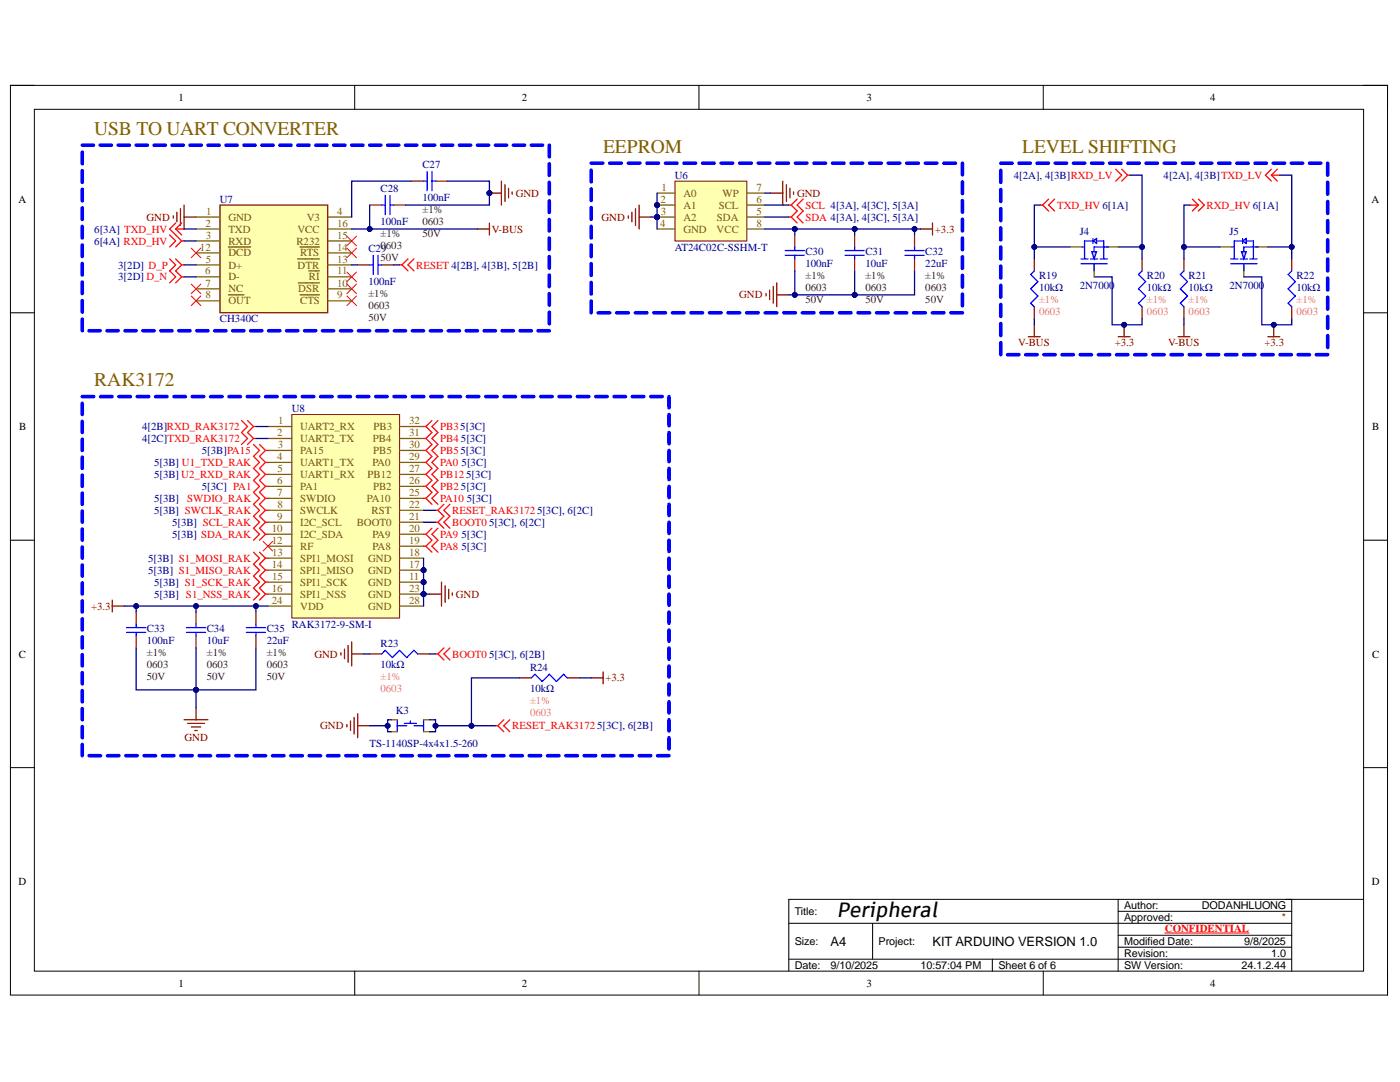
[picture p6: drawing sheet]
<svg xmlns="http://www.w3.org/2000/svg" width="279mm" height="216mm" viewBox="0 0 279 216" stroke-linecap="round" stroke-linejoin="round" font-family="sans-serif">
<defs><g id="words">
<text font-size="4.1" x="166.9" y="182.9">Peripheral</text>
<g font-size="3.9" fill="#7f6000">
<text x="18.8" y="26.9">USB TO UART CONVERTER</text>
<text x="120.4" y="30.5">EEPROM</text>
<text x="204" y="30.5">LEVEL SHIFTING</text>
<text x="18.8" y="77.1">RAK3172</text>
</g>
<g font-size="2.6">
<text x="165.8" y="188.7">A4</text>
<text x="186.1" y="188.7">KIT ARDUINO VERSION 1.0</text>
</g>
<g font-size="2.2">
<text x="35.6" y="20.1">1</text>
<text x="104.1" y="20.1">2</text>
<text x="173" y="20.1">3</text>
<text x="241.5" y="20.1">4</text>
<text x="3.7" y="40.4">A</text>
<text x="273.7" y="40.4">A</text>
<text x="3.8" y="85.8">B</text>
<text x="273.9" y="85.8">B</text>
<text x="3.8" y="131.2">C</text>
<text x="273.8" y="131.2">C</text>
<text x="3.7" y="176.6">D</text>
<text x="273.8" y="176.6">D</text>
<text x="158.6" y="182.6">Title:</text>
<text x="224.3" y="181.4">Author:</text>
<text x="224.3" y="183.8">Approved:</text>
<text x="239.8" y="181.4">DODANHLUONG</text>
<text x="158.6" y="188.5">Size:</text>
<text x="175.3" y="188.5">Project:</text>
<text x="224.3" y="191">Revision:</text>
<text x="224.3" y="188.5">Modified Date:</text>
<text x="248.3" y="188.5">9/8/2025</text>
<text x="253.7" y="191">1.0</text>
<text x="35.6" y="196.9">1</text>
<text x="104.1" y="196.9">2</text>
<text x="158.6" y="193.3">Date:</text>
<text x="165.8" y="193.3">9/10/2025</text>
<text x="173" y="196.9">3</text>
<text x="183.7" y="193.3">10:57:04 PM</text>
<text x="199.2" y="193.3">Sheet 6 of 6</text>
<text x="224.3" y="193.3">SW Version:</text>
<text x="241.5" y="196.9">4</text>
<text x="247.8" y="193.3">24.1.2.44</text>
</g>
<g font-size="2.2" fill="#000080">
<text x="84.3" y="33.5">C27</text>
<text x="134.7" y="35.7">U6</text>
<text x="202.3" y="35.7">4[2A], 4[3B]RXD_LV</text>
<text x="232.2" y="35.7">4[2A], 4[3B]TXD_LV</text>
<text x="43.9" y="40.4">U7</text>
<text x="75.9" y="38.3">C28</text>
<text x="84.3" y="40.2">100nF</text>
<text x="18.8" y="46.4">6[3A] TXD_HV</text>
<text x="75.9" y="45">100nF</text>
<text x="215.5" y="46.9">J4</text>
<text x="245.4" y="46.9">J5</text>
<text x="18.8" y="48.8">6[4A] RXD_HV</text>
<text x="23.6" y="53.6">3[2D] D_P</text>
<text x="73.5" y="50.2">C29</text>
<text x="134.7" y="50">AT24C02C-SSHM-T</text>
<text x="160.7" y="51">C30</text>
<text x="160.7" y="53.3">100nF</text>
<text x="172.7" y="51">C31</text>
<text x="172.7" y="53.3">10uF</text>
<text x="184.7" y="51">C32</text>
<text x="184.7" y="53.3">22uF</text>
<text x="23.6" y="56">3[2D] D_N</text>
<text x="73.5" y="56.9">100nF</text>
<text x="207.4" y="55.7">R19</text>
<text x="207.4" y="58.1">10kΩ</text>
<text x="215.5" y="57.6">2N7000</text>
<text x="228.9" y="55.7">R20</text>
<text x="228.9" y="58.1">10kΩ</text>
<text x="237.2" y="55.7">R21</text>
<text x="237.2" y="58.1">10kΩ</text>
<text x="245.4" y="57.6">2N7000</text>
<text x="258.7" y="55.7">R22</text>
<text x="258.7" y="58.1">10kΩ</text>
<text x="43.9" y="64.3">CH340C</text>
<text x="58.2" y="82.2">U8</text>
<text x="28.4" y="88.2">4[2C]TXD_RAK3172</text>
<text x="28.4" y="85.8">4[2B]RXD_RAK3172</text>
<text x="92" y="88.2">5[3C]</text>
<text x="30.7" y="93">5[3B] U1_TXD_RAK</text>
<text x="30.7" y="95.4">5[3B] U2_RXD_RAK</text>
<text x="40.3" y="90.6">5[3B]PA15</text>
<text x="92.1" y="93">5[3C]</text>
<text x="93.1" y="95.4">5[3C]</text>
<text x="30.7" y="100.1">5[3B]</text>
<text x="40.3" y="97.8">5[3C] PA1</text>
<text x="92" y="97.8">5[3C]</text>
<text x="93.2" y="100.1">5[3C]</text>
<text x="30.7" y="102.6">5[3B] SWCLK_RAK</text>
<text x="34.3" y="104.9">5[3B] SCL_RAK</text>
<text x="34.3" y="107.3">5[3B] SDA_RAK</text>
<text x="92.1" y="107.3">5[3C]</text>
<text x="97.6" y="104.9">5[3C], 6[2C]</text>
<text x="29.6" y="112.1">5[3B] S1_MOSI_RAK</text>
<text x="92.1" y="109.7">5[3C]</text>
<text x="29.6" y="114.5">5[3B] S1_MISO_RAK</text>
<text x="30.7" y="116.9">5[3B] S1_SCK_RAK</text>
<text x="30.7" y="119.2">5[3B] S1_NSS_RAK</text>
<text x="58.2" y="125.2">RAK3172-9-SM-I</text>
<text x="29.3" y="126.2">C33</text>
<text x="29.3" y="128.6">100nF</text>
<text x="41.3" y="126.2">C34</text>
<text x="41.3" y="128.6">10uF</text>
<text x="53.2" y="126.2">C35</text>
<text x="53.2" y="128.6">22uF</text>
<text x="75.9" y="129">R23</text>
<text x="97.6" y="131.2">5[3C], 6[2B]</text>
<text x="75.9" y="133.4">10kΩ</text>
<text x="105.8" y="133.8">R24</text>
<text x="79" y="142.4">K3</text>
<text x="105.8" y="138.1">10kΩ</text>
<text x="73.8" y="149.1">TS-1140SP-4x4x1.5-260</text>
<text x="119.2" y="145.5">5[3C], 6[2B]</text>
</g>
<g font-size="2.2" fill="#800000">
<text x="102.9" y="39.3">GND</text>
<text x="159.1" y="39.3">GND</text>
<text x="29.3" y="44">GND</text>
<text x="98.1" y="46.4">V-BUS</text>
<text x="120.1" y="44">GND</text>
<text x="186.6" y="46.4">+3.3</text>
<text x="147.5" y="59.5">GND</text>
<text x="203.2" y="69.1">V-BUS</text>
<text x="222.5" y="69.1">+3.3</text>
<text x="233.1" y="69.1">V-BUS</text>
<text x="252.3" y="69.1">+3.3</text>
<text x="91" y="119.2">GND</text>
<text x="18.2" y="121.7">+3.3</text>
<text x="62.7" y="131.2">GND</text>
<text x="120.8" y="136">+3.3</text>
<text x="36.8" y="147.9">GND</text>
<text x="63.9" y="145.5">GND</text>
</g>
<g font-size="2.2" fill="#7f6000">
<text x="131.8" y="40.4">2</text>
<text x="132" y="38">1</text>
<text x="136.4" y="39.3">A0</text>
<text x="136.4" y="41.6">A1</text>
<text x="143.4" y="41.6">SCL</text>
<text x="144.2" y="39.3">WP</text>
<text x="151" y="40.4">6</text>
<text x="151" y="38">7</text>
<text x="41" y="45.2">2</text>
<text x="41.1" y="47.6">3</text>
<text x="41.2" y="42.8">1</text>
<text x="45.6" y="44">GND</text>
<text x="45.6" y="46.4">TXD</text>
<text x="59.4" y="46.4">VCC</text>
<text x="61.3" y="44">V3</text>
<text x="67.3" y="42.8">4</text>
<text x="67.3" y="47.6">15</text>
<text x="67.3" y="45.2">16</text>
<text x="131.8" y="45.2">4</text>
<text x="131.9" y="42.8">3</text>
<text x="136.4" y="44">A2</text>
<text x="136.4" y="46.4">GND</text>
<text x="143" y="46.4">VCC</text>
<text x="143.1" y="44">SDA</text>
<text x="151" y="42.8">5</text>
<text x="151" y="45.2">8</text>
<text x="39.9" y="50">12</text>
<text x="41.1" y="52.4">5</text>
<text x="45.6" y="48.8">RXD</text>
<text x="45.6" y="53.6">D+</text>
<text x="45.6" y="51.2">DCD</text>
<text x="59.1" y="48.8">R232</text>
<text x="59.4" y="53.6">DTR</text>
<text x="59.9" y="51.2">RTS</text>
<text x="67.3" y="52.4">13</text>
<text x="67.3" y="50">14</text>
<text x="41" y="54.8">6</text>
<text x="41" y="57.2">7</text>
<text x="41" y="59.5">8</text>
<text x="45.6" y="56">D-</text>
<text x="45.6" y="58.4">NC</text>
<text x="59.5" y="58.4">DSR</text>
<text x="61.6" y="56">RI</text>
<text x="67.3" y="59.5">9</text>
<text x="67.3" y="57.2">10</text>
<text x="67.3" y="54.8">11</text>
<text x="45.6" y="60.7">OUT</text>
<text x="59.9" y="60.7">CTS</text>
<text x="55.3" y="87">2</text>
<text x="55.4" y="89.4">3</text>
<text x="55.5" y="84.6">1</text>
<text x="59.9" y="85.8">UART2_RX</text>
<text x="59.9" y="88.2">UART2_TX</text>
<text x="74.4" y="88.2">PB4</text>
<text x="74.5" y="85.8">PB3</text>
<text x="81.6" y="89.4">30</text>
<text x="81.6" y="87">31</text>
<text x="81.6" y="84.6">32</text>
<text x="55.3" y="91.8">4</text>
<text x="55.4" y="94.2">5</text>
<text x="59.9" y="90.6">PA15</text>
<text x="59.9" y="93">UART1_TX</text>
<text x="59.9" y="95.4">UART1_RX</text>
<text x="73.3" y="95.4">PB12</text>
<text x="74.3" y="93">PA0</text>
<text x="74.5" y="90.6">PB5</text>
<text x="81.6" y="94.2">27</text>
<text x="81.6" y="91.8">29</text>
<text x="55.3" y="96.6">6</text>
<text x="55.3" y="99">7</text>
<text x="55.4" y="101.3">8</text>
<text x="59.9" y="97.8">PA1</text>
<text x="59.9" y="100.1">SWDIO</text>
<text x="73.2" y="100.1">PA10</text>
<text x="74.4" y="97.8">PB2</text>
<text x="81.6" y="101.3">22</text>
<text x="81.6" y="99">25</text>
<text x="81.6" y="96.6">26</text>
<text x="54.2" y="106.1">10</text>
<text x="55.3" y="103.7">9</text>
<text x="59.9" y="102.6">SWCLK</text>
<text x="59.9" y="104.9">I2C_SCL</text>
<text x="59.9" y="107.3">I2C_SDA</text>
<text x="71.2" y="104.9">BOOT0</text>
<text x="74.2" y="102.6">RST</text>
<text x="74.3" y="107.3">PA9</text>
<text x="81.6" y="106.1">20</text>
<text x="81.6" y="103.7">21</text>
<text x="54.2" y="108.5">12</text>
<text x="54.2" y="113.3">14</text>
<text x="54.3" y="110.9">13</text>
<text x="59.9" y="109.7">RF</text>
<text x="59.9" y="112.1">SPI1_MOSI</text>
<text x="73.5" y="112.1">GND</text>
<text x="74.4" y="109.7">PA8</text>
<text x="81.6" y="113.3">17</text>
<text x="81.6" y="110.9">18</text>
<text x="81.6" y="108.5">19</text>
<text x="54.2" y="118.1">16</text>
<text x="54.3" y="115.7">15</text>
<text x="59.9" y="114.5">SPI1_MISO</text>
<text x="59.9" y="116.9">SPI1_SCK</text>
<text x="59.9" y="119.2">SPI1_NSS</text>
<text x="73.5" y="116.9">GND</text>
<text x="73.5" y="114.5">GND</text>
<text x="73.5" y="119.2">GND</text>
<text x="81.6" y="115.7">11</text>
<text x="81.6" y="118.1">23</text>
<text x="54.2" y="120.5">24</text>
<text x="59.9" y="121.7">VDD</text>
<text x="73.5" y="121.7">GND</text>
<text x="81.6" y="120.5">28</text>
</g>
<g font-size="2.2" fill="#f00">
<text x="160.7" y="41.6">SCL 4[3A], 4[3C], 5[3A]</text>
<text x="211" y="41.6">TXD_HV 6[1A]</text>
<text x="240.8" y="41.6">RXD_HV 6[1A]</text>
<text x="160.7" y="44">SDA 4[3A], 4[3C], 5[3A]</text>
<text x="83.1" y="53.6">RESET 4[2B], 4[3B], 5[2B]</text>
<text x="87.9" y="85.8">PB35[3C]</text>
<text x="87.9" y="88.2">PB4</text>
<text x="87.9" y="90.6">PB55[3C]</text>
<text x="87.9" y="93">PA0</text>
<text x="87.9" y="95.4">PB12</text>
<text x="37.4" y="100.1">SWDIO_RAK</text>
<text x="87.9" y="97.8">PB2</text>
<text x="87.9" y="100.1">PA10</text>
<text x="87.9" y="107.3">PA9</text>
<text x="90.3" y="102.6">RESET_RAK31725[3C], 6[2C]</text>
<text x="90.3" y="104.9">BOOT0</text>
<text x="87.9" y="109.7">PA8</text>
<text x="90.3" y="131.2">BOOT0</text>
<text x="102.2" y="145.5">RESET_RAK3172</text>
<text x="232.5" y="185.9">CONFIDENTIAL</text>
</g>
<g font-size="2.2" fill="#4c1130">
<text x="75.9" y="47.4">±1%</text>
<text x="84.3" y="42.6">±1%</text>
<text x="84.3" y="45">0603</text>
<text x="84.3" y="47.4">50V</text>
<text x="75.9" y="49.7">0603</text>
<text x="75.9" y="52.1">50V</text>
<text x="73.5" y="59.3">±1%</text>
<text x="160.7" y="55.7">±1%</text>
<text x="160.7" y="58.1">0603</text>
<text x="172.7" y="55.7">±1%</text>
<text x="172.7" y="58.1">0603</text>
<text x="184.7" y="55.7">±1%</text>
<text x="184.7" y="58.1">0603</text>
<text x="73.5" y="61.7">0603</text>
<text x="73.5" y="64.1">50V</text>
<text x="160.7" y="60.5">50V</text>
<text x="172.7" y="60.5">50V</text>
<text x="184.7" y="60.5">50V</text>
<text x="29.3" y="131">±1%</text>
<text x="41.3" y="131">±1%</text>
<text x="53.2" y="131">±1%</text>
<text x="29.3" y="133.4">0603</text>
<text x="29.3" y="135.7">50V</text>
<text x="41.3" y="133.4">0603</text>
<text x="41.3" y="135.7">50V</text>
<text x="53.2" y="133.4">0603</text>
<text x="53.2" y="135.7">50V</text>
</g>
<g font-size="2.2" fill="#dd7e6b">
<text x="207.4" y="60.5">±1%</text>
<text x="207.4" y="62.9">0603</text>
<text x="228.9" y="60.5">±1%</text>
<text x="228.9" y="62.9">0603</text>
<text x="237.2" y="60.5">±1%</text>
<text x="237.2" y="62.9">0603</text>
<text x="258.7" y="60.5">±1%</text>
<text x="258.7" y="62.9">0603</text>
<text x="75.9" y="135.7">±1%</text>
<text x="75.9" y="138.1">0603</text>
<text x="105.8" y="140.5">±1%</text>
<text x="105.8" y="142.9">0603</text>
</g>
<text font-size="2.2" fill="#85200c" x="255.8" y="183.8">*</text>
</g></defs>
<path d="M2.1 17h274.8v181.6h-274.8z" fill="none" stroke="#000" stroke-width=".2"/>
<path d="M6.9 21.8h265.2v172h-265.2z" fill-rule="evenodd" fill="#fff"/>
<g fill="none" stroke="#000" stroke-width=".2">
<path d="M2.1 17h4.8M70.8 17v4.8M139.5 17v4.8M208.2 17v4.8M272.1 17h4.8v4.8M6.9 21.8h265.2v172h-265.2zM2.1 62.4h4.8M272.1 62.4h4.8M2.1 107.8h4.8M272.1 107.8h4.8M2.1 153.2h4.8M272.1 153.2h4.8"/>
<path d="M223.1 179.5v14.3M257.8 179.5v14.3M272.1 179.5h-114.7v14.3M70.8 193.8v4.8M139.5 193.8v4.8M157.4 184.2h100.4M157.4 191.4h100.4M174.1 184.2v7.2M198 191.4v2.4M208.2 193.8v4.8M223.1 181.8h34.7M223.1 186.6h34.7"/>
<path d="M223.1 189h34.7M276.9 193.8v4.8"/>
</g>
<path d="M232.5 186.2h16.8" fill="none" stroke="#f00" stroke-width=".21"/>
<path d="M34.6 43.1v.4M35.3 42.3v2M36 41.6v3.4M36.7 40.9v4.8M36.7 43.3h2.4M95.3 45.7h2.4M97.7 44.5v2.4" fill="none" stroke="#800000" stroke-width=".25"/>
<g fill="none" stroke="#f00" stroke-width=".25">
<path d="M33.9 51.7l1.2 1.2-1.2 1.2 1.2 1.1-1.2 1.2M33.9 46.9l1.2 1.2-1.2 1.2M35.1 51.7l1.2 1.2M35.1 44.5l-1.2 1.2 2.4 2.4M35.1 45.7l1.2 1.2M35.1 45.7h1.6M36.3 52.9l-1.2 1.2 1.2 1.1M36.3 52.9h.4M36.3 55.2l-1.2 1.2M36.3 55.2h.4M36.3 48.1l-1.2 1.2M36.3 48.1h.4"/>
<path d="M36.3 44.5l-1.2 1.2M79.7 52.9h.5M80.2 52.9l1.2 1.2M81.4 51.7l-1.2 1.2M82.6 51.7l-1.2 1.2 1.2 1.2"/>
</g>
<g fill="none" stroke="#f00" stroke-width=".2">
<path d="M38.2 59.1l1.9 1.9M38.2 56.7l1.9 1.9M38.2 49.5l1.9 1.9M40.1 59.1l-1.9 1.9M40.1 56.7l-1.9 1.9M40.1 49.5l-1.9 1.9M69.2 59.1l1.9 1.9M69.2 56.7l1.9 1.9M69.2 54.3l1.9 1.9M69.2 49.5l1.9 1.9M69.2 47.1l1.9 1.9M71.1 59.1l-1.9 1.9"/>
<path d="M71.1 56.7l-1.9 1.9M71.1 54.3l-1.9 1.9M71.1 49.5l-1.9 1.9M71.1 47.1l-1.9 1.9"/>
</g>
<circle cx="131.1" cy="40.9" r=".48" fill="#000080"/>
<circle cx="131.1" cy="40.9" r=".48" fill="none" stroke="#000080" stroke-width=".2"/>
<circle cx="131.1" cy="43.3" r=".48" fill="#000080"/>
<circle cx="131.1" cy="43.3" r=".48" fill="none" stroke="#000080" stroke-width=".2"/>
<path d="M134.7 36.1h14.4v12h-14.4z" fill-rule="evenodd" fill="#ffffb0"/>
<path d="M134.7 36.1h14.4v12h-14.4z" fill="none" stroke="#800000" stroke-width=".2"/>
<path d="M131.1 38.5h3.6M131.1 40.9h3.6" fill="none" stroke="#7f6000" stroke-width=".25"/>
<circle cx="131.1" cy="40.9" r=".48" fill="#000080"/>
<circle cx="131.1" cy="40.9" r=".48" fill="none" stroke="#000080" stroke-width=".2"/>
<path d="M131.1 43.3h3.6" fill="none" stroke="#7f6000" stroke-width=".25"/>
<circle cx="131.1" cy="43.3" r=".48" fill="#000080"/>
<circle cx="131.1" cy="43.3" r=".48" fill="none" stroke="#000080" stroke-width=".2"/>
<path d="M149.1 38.5h3.5M131.1 45.7h3.6M149.1 45.7h3.5M149.1 43.3h3.5M149.1 40.9h3.5M78.1 143.6h1.2M78.1 146h1.2M84.5 143.6h1.2M84.5 146h1.2" fill="none" stroke="#7f6000" stroke-width=".25"/>
<g fill="none" stroke="#800000" stroke-width=".25">
<path d="M97.7 38.5h2.4M100.1 36.1v4.8M100.8 36.9v3.3M101.5 37.6v1.9M102.2 38.3v.5M153.8 38.5h2.4M156.2 36.1v4.8M156.9 36.9v3.3M157.7 37.6v1.9M158.4 38.3v.5M125.4 43.1v.4M126.1 42.4v1.9"/>
<path d="M126.8 41.6v3.4M127.5 40.9v4.8M127.5 43.3h2.4M152.9 58.6v.5M153.6 57.9v1.9M154.3 57.2v3.3M155 56.4v4.8M155 58.8h2.4M183.7 45.7h2.4M186.1 44.5v2.4M22.4 119.7v2.4M85.7 118.5h2.4"/>
<path d="M88.1 116.2v4.7M88.8 116.9v3.3M89.5 117.6v1.9M90.3 118.3v.5M22.4 120.9h2.4M118 135.3h2.4M120.4 134.1v2.4M36.7 143.6h4.8M37.5 144.3h3.3M38.2 145.1h1.9M38.9 145.8h.5M39.1 141.2v2.4"/>
<path d="M69.2 144.6v.5M70 143.9v1.9M70.7 143.1v3.4M71.4 142.4v4.8M71.4 144.8h2.4"/>
</g>
<g fill="none" stroke="#f00" stroke-width=".25">
<path d="M159.1 39.7l-1.2 1.2M160.3 39.7l-1.2 1.2 1.2 1.2-1.2 1.2 1.2 1.2M157.4 40.9h.5M157.4 43.3h.5M157.9 40.9l1.2 1.2-1.2 1.2M157.9 43.3l1.2 1.2M48.2 83.9l1.2 1.2-1.2 1.2 1.2 1.2-1.2 1.2M49.4 83.9l1.2 1.2M50.6 85.1h.5M50.6 87.5l-1.2 1.2M50.6 85.1l-1.2 1.2 1.2 1.2M50.6 87.5h.5"/>
<path d="M86.9 101.8h.5M87.4 101.8l1.2 1.2M88.6 100.6l-1.2 1.2M89.8 100.6l-1.2 1.2 1.2 1.2M98.9 144.8h.4M99.3 144.8l1.2 1.2M100.5 143.6l-1.2 1.2M101.7 143.6l-1.2 1.2 1.2 1.2"/>
</g>
<path d="M79.3 143.6v2.4M79.3 144.8h1.9M80.7 144.3h2.4M81.9 143.9v.4M82.6 144.8h1.9M84.5 143.6v2.4" fill="none" stroke="#00f" stroke-width=".25"/>
<path d="M52.5 108l1.9 1.9M54.4 108l-1.9 1.9" fill="none" stroke="#f00" stroke-width=".2"/>
<circle cx="97.7" cy="38.5" r=".48" fill="#000080"/>
<circle cx="97.7" cy="38.5" r=".48" fill="none" stroke="#000080" stroke-width=".2"/>
<g fill="none" stroke="#00f" stroke-width=".72">
<path d="M16.4 30.4v2.3M16.4 34.1v2.3M16.4 37.8v2.3M16.4 29h2.3M20 29h2.2M23.6 29h2.2M27.2 29h2.2M30.8 29h2.2M34.3 29h2.3M37.9 29h2.3M41.5 29h2.3M45.1 29h2.2"/>
<path d="M48.7 29h2.2M52.3 29h2.2M55.8 29h2.3M59.4 29h2.3M63 29h2.3M66.6 29h2.2M70.2 29h2.2M73.8 29h2.2M77.4 29h2.2M80.9 29h2.3M84.5 29h2.3M88.1 29h2.3"/>
<path d="M91.7 29h2.2M95.3 29h2.2M98.9 29h2.2M102.5 29h2.2M106 29h2.3M109.6 29v2.3M109.6 32.7v2.3M109.6 36.4v2.3M118 34v2.3M118 37.7v2.3M118 32.6h2.3M121.7 32.6h2.3"/>
<path d="M125.4 32.6h2.3M129.1 32.6h2.3M132.8 32.6h2.3M136.5 32.6h2.3M140.2 32.6h2.3M143.9 32.6h2.3M147.6 32.6h2.3M151.3 32.6h2.3M155 32.6h2.3M158.7 32.6h2.3M162.4 32.6h2.4M166.1 32.6h2.4"/>
<path d="M169.8 32.6h2.4M173.6 32.6h2.3M177.3 32.6h2.3M181 32.6h2.3M184.7 32.6h2.3M188.4 32.6h2.3M192.1 32.6v2.3M192.1 36.3v2.3M16.4 41.5v2.3M16.4 45.2v2.3M16.4 48.9v2.3M16.4 52.6v2.3"/>
<path d="M16.4 56.3v2.3M16.4 60v2.3M109.6 40.1v2.3M109.6 43.8v2.3M109.6 47.5v2.3M109.6 51.2v2.3M109.6 54.9v2.3M109.6 58.6v2.3M118 41.4v2.4M118 45.2v2.3M118 48.9v2.3M118 52.6v2.3"/>
<path d="M118 56.3v2.4M192.1 40v2.4M192.1 43.8v2.3M192.1 47.5v2.3M192.1 51.2v2.4M192.1 54.9v2.4M192.1 58.7v2.3M16.4 63.7v2.3M17.8 66h2.2M21.3 66h2.3M24.9 66h2.3M28.5 66h2.3"/>
<path d="M32.1 66h2.2M35.7 66h2.2M39.3 66h2.2M42.9 66h2.2M46.4 66h2.3M50 66h2.3M53.6 66h2.2M57.2 66h2.2M60.8 66h2.2M64.4 66h2.2M67.9 66h2.3M71.5 66h2.3"/>
<path d="M75.1 66h2.3M78.7 66h2.2M82.3 66h2.2M85.9 66h2.2M89.5 66h2.2M93 66h2.3M96.6 66h2.3M100.2 66h2.3M103.8 66h2.2M107.4 66h2.2M109.6 62.3v2.3M118 60.1v2.3"/>
<path d="M119.4 62.4h2.3M123.1 62.4h2.3M126.8 62.4h2.3M130.5 62.4h2.3M134.2 62.4h2.3M137.9 62.4h2.3M141.6 62.4h2.3M145.3 62.4h2.3M149 62.4h2.3M152.7 62.4h2.3M156.4 62.4h2.3M160.1 62.4h2.3"/>
<path d="M163.8 62.4h2.3M167.5 62.4h2.3M171.2 62.4h2.4M174.9 62.4h2.4M178.6 62.4h2.4M182.3 62.4h2.4M186.1 62.4h2.3M189.8 62.4h2.3"/>
</g>
<path d="M223.1 67.2h2.4M224.3 64.8v2.4" fill="none" stroke="#800000" stroke-width=".25"/>
<circle cx="224.3" cy="64.8" r=".48" fill="#000080"/>
<circle cx="224.3" cy="64.8" r=".48" fill="none" stroke="#000080" stroke-width=".2"/>
<path d="M205.2 67.2h2.4M206.4 64.8v2.4M253 67.2h2.4M254.2 64.8v2.4" fill="none" stroke="#800000" stroke-width=".25"/>
<circle cx="254.2" cy="64.8" r=".48" fill="#000080"/>
<circle cx="254.2" cy="64.8" r=".48" fill="none" stroke="#000080" stroke-width=".2"/>
<path d="M235.1 67.2h2.4M236.3 64.8v2.4" fill="none" stroke="#800000" stroke-width=".25"/>
<g fill="none" stroke="#f00" stroke-width=".25">
<path d="M209.3 39.7l-1.2 1.2M210.5 39.7l-1.2 1.2 1.2 1.2M222.7 33.8l1.2 1.2-1.2 1.1M223.9 33.8l1.1 1.2M225 35h.5M225 35l-1.1 1.1M238 39.7l1.2 1.2M239.2 39.7l1.2 1.2-1.2 1.2M253.7 35l1.2 1.1M253.7 33.8l-1.2 1.2 1.2 1.1M253.7 35h1.7M254.9 33.8l-1.2 1.2"/>
<path d="M207.6 40.9h.5M208.1 40.9l1.2 1.2M237.5 40.9h1.7M239.2 40.9l-1.2 1.2"/>
</g>
<g fill="none" stroke="#00f" stroke-width=".72">
<path d="M199.7 34v2.4M199.7 37.8v2.4M199.7 32.6h2.3M203.3 32.6h2.3M207 32.6h2.2M210.6 32.6h2.3M214.2 32.6h2.3M217.8 32.6h2.3M221.5 32.6h2.2M225.1 32.6h2.3M228.7 32.6h2.3M232.3 32.6h2.3"/>
<path d="M236 32.6h2.2M239.6 32.6h2.3M243.2 32.6h2.3M246.8 32.6h2.3M250.5 32.6h2.2M254.1 32.6h2.3M257.7 32.6h2.3M261.3 32.6h2.3M265 32.6v2.4M265 36.4v2.4M199.7 41.6v2.4M199.7 45.5v2.4"/>
<path d="M199.7 49.3v2.4M199.7 53.1v2.4M199.7 56.9v2.4M265 40.2v2.4M265 44v2.4M265 47.9v2.3M265 51.7v2.4M265 55.5v2.4M265 59.3v2.4M199.7 60.7v2.4M199.7 64.6v2.4M199.7 68.4v2.4"/>
<path d="M201.1 70.8h2.2M204.7 70.8h2.3M208.3 70.8h2.3M212 70.8h2.2M215.6 70.8h2.2M219.2 70.8h2.3M222.8 70.8h2.3M226.5 70.8h2.2M230.1 70.8h2.2M233.7 70.8h2.3M237.3 70.8h2.3M241 70.8h2.2"/>
<path d="M244.6 70.8h2.2M248.2 70.8h2.3M251.8 70.8h2.3M255.4 70.8h2.3M259.1 70.8h2.2M262.7 70.8h2.3M265 63.1v2.4M265 67v2.3"/>
</g>
<circle cx="84.5" cy="116.2" r=".48" fill="#000080"/>
<circle cx="84.5" cy="116.2" r=".48" fill="none" stroke="#000080" stroke-width=".2"/>
<circle cx="84.5" cy="113.8" r=".48" fill="#000080"/>
<circle cx="84.5" cy="113.8" r=".48" fill="none" stroke="#000080" stroke-width=".2"/>
<circle cx="84.5" cy="118.5" r=".48" fill="#000080"/>
<circle cx="84.5" cy="118.5" r=".48" fill="none" stroke="#000080" stroke-width=".2"/>
<path d="M58.2 82.7h21.5v40.6h-21.5z" fill-rule="evenodd" fill="#ffffb0"/>
<path d="M58.2 82.7h21.5v40.6h-21.5z" fill="none" stroke="#800000" stroke-width=".2"/>
<path d="M53.5 85.1h4.7M53.5 87.5h4.7M53.5 89.9h4.7M53.5 92.3h4.7M53.5 94.7h4.7M53.5 97h4.7M53.5 99.4h4.7M53.5 101.8h4.7M53.5 104.2h4.7M53.5 106.6h4.7M79.7 116.2h4.8" fill="none" stroke="#7f6000" stroke-width=".25"/>
<circle cx="84.5" cy="116.2" r=".48" fill="#000080"/>
<circle cx="84.5" cy="116.2" r=".48" fill="none" stroke="#000080" stroke-width=".2"/>
<path d="M53.5 109h4.7M53.5 111.4h4.7M53.5 113.8h4.7M53.5 116.2h4.7M53.5 118.5h4.7M79.7 113.8h4.8" fill="none" stroke="#7f6000" stroke-width=".25"/>
<circle cx="84.5" cy="113.8" r=".48" fill="#000080"/>
<circle cx="84.5" cy="113.8" r=".48" fill="none" stroke="#000080" stroke-width=".2"/>
<path d="M79.7 111.4h4.8M79.7 109h4.8M79.7 106.6h4.8M79.7 104.2h4.8M79.7 101.8h4.8M79.7 118.5h4.8" fill="none" stroke="#7f6000" stroke-width=".25"/>
<circle cx="84.5" cy="118.5" r=".48" fill="#000080"/>
<circle cx="84.5" cy="118.5" r=".48" fill="none" stroke="#000080" stroke-width=".2"/>
<path d="M79.7 99.4h4.8M79.7 97h4.8M79.7 94.7h4.8M79.7 92.3h4.8M79.7 89.9h4.8M79.7 87.5h4.8M79.7 85.1h4.8M53.5 120.9h4.7M79.7 120.9h4.8" fill="none" stroke="#7f6000" stroke-width=".25"/>
<g fill="none" stroke="#f00" stroke-width=".25">
<path d="M50.6 88.7l1.2 1.2-1.2 1.2 1.2 1.2-1.2 1.2 1.2 1.2-1.2 1.2 1.2 1.1-1.2 1.2 1.2 1.2-1.2 1.2 1.2 1.2-1.2 1.2 1.2 1.2-1.2 1.2 1.2 1.2-1.2 1.2M51.8 88.7l1.2 1.2M53 92.3l-1.2 1.2 1.2 1.2M53 89.9l-1.2 1.2 1.2 1.2M53 92.3h.5M53 94.7l-1.2 1.2 1.2 1.1M53 94.7h.5M53 99.4l-1.2 1.2 1.2 1.2M53 97l-1.2 1.2 1.2 1.2M53 99.4h.5M53 89.9h.5M53 97h.5"/>
<path d="M84.5 85.1h.5M84.5 92.3h.5M84.5 94.7h.5M84.5 99.4h.5M84.5 87.5h.5M84.5 89.9h.5M84.5 97h.5M85 85.1l1.2 1.2-1.2 1.2M85 87.5l1.2 1.2-1.2 1.2M85 89.9l1.2 1.2-1.2 1.2M85 92.3l1.2 1.2-1.2 1.2M85 94.7l1.2 1.2-1.2 1.1"/>
<path d="M85 97l1.2 1.2-1.2 1.2M85 99.4l1.2 1.2M86.2 83.9l-1.2 1.2M87.4 83.9l-1.2 1.2 1.2 1.2-1.2 1.2 1.2 1.2-1.2 1.2 1.2 1.2-1.2 1.2 1.2 1.2-1.2 1.2 1.2 1.2-1.2 1.1 1.2 1.2-1.2 1.2 1.2 1.2M50.6 110.2l1.2 1.2-1.2 1.2 1.2 1.2-1.2 1.2 1.2 1.2-1.2 1.2 1.2 1.1-1.2 1.2M51.8 110.2l1.2 1.2M53 101.8l-1.2 1.2 1.2 1.2M53 101.8h.5M53 104.2l-1.2 1.2 1.2 1.2M53 104.2h.5M53 106.6l-1.2 1.2M53 106.6h.5"/>
<path d="M53 111.4l-1.2 1.2 1.2 1.2M53 111.4h.5M53 113.8l-1.2 1.2 1.2 1.2M53 113.8h.5M53 116.2l-1.2 1.2 1.2 1.1M53 116.2h.5M53 118.5l-1.2 1.2M53 118.5h.5M84.5 106.6h.5M84.5 109h.5M85 106.6l1.2 1.2-1.2 1.2M85 109l1.2 1.2"/>
<path d="M86.2 105.4l-1.2 1.2M86.9 104.2h.5M87.4 105.4l-1.2 1.2 1.2 1.2-1.2 1.2 1.2 1.2M87.4 104.2l1.2 1.2M88.6 103l-1.2 1.2M89.8 103l-1.2 1.2 1.2 1.2M86.9 130.5h.5M87.4 130.5l1.2 1.2M88.6 129.3l-1.2 1.2M89.8 129.3l-1.2 1.2 1.2 1.2"/>
</g>
<path d="M68 130.2v.5M68.8 129.5v1.9M69.5 128.8v3.4M70.2 128.1v4.8M70.2 130.5h2.4" fill="none" stroke="#800000" stroke-width=".25"/>
<g fill="none" stroke="#00f" stroke-width=".72">
<path d="M16.4 79.1h2.3M20.1 79.1h2.3M23.7 79.1h2.3M27.4 79.1h2.3M31.1 79.1h2.2M34.7 79.1h2.3M38.4 79.1h2.3M42 79.1h2.3M45.7 79.1h2.3M49.4 79.1h2.2M53 79.1h2.3M56.7 79.1h2.3"/>
<path d="M60.3 79.1h2.3M64 79.1h2.3M67.7 79.1h2.2M71.3 79.1h2.3M75 79.1h2.3M78.6 79.1h2.3M82.3 79.1h2.3M85.9 79.1h2.3M89.6 79.1h2.3M93.3 79.1h2.3M96.9 79.1h2.3M100.6 79.1h2.3"/>
<path d="M104.2 79.1h2.3M107.9 79.1h2.3M111.6 79.1h2.3M115.2 79.1h2.3M118.9 79.1h2.3M122.5 79.1h2.3M126.2 79.1h2.3M129.9 79.1h2.3M133.5 79.1v2.3M16.4 80.5v2.2M16.4 84.1v2.2M16.4 87.6v2.3"/>
<path d="M16.4 91.2v2.3M16.4 94.8v2.2M16.4 98.4v2.2M133.5 82.7v2.3M133.5 86.3v2.2M133.5 89.9v2.2M133.5 93.5v2.2M133.5 97v2.3M16.4 102v2.2M16.4 105.6v2.2M16.4 109.1v2.3M16.4 112.7v2.3"/>
<path d="M16.4 116.3v2.2M16.4 119.9v2.2M133.5 100.6v2.3M133.5 104.2v2.2M133.5 107.8v2.2M133.5 111.4v2.2M133.5 115v2.2M133.5 118.5v2.3M16.4 123.5v2.2M16.4 127.1v2.2M16.4 130.6v2.3M16.4 134.2v2.3"/>
<path d="M16.4 137.8v2.2M133.5 122.1v2.3M133.5 125.7v2.2M133.5 129.3v2.2M133.5 132.9v2.2M133.5 136.5v2.2M16.4 141.4v2.2M16.4 145v2.2M16.4 148.5v2.3M17.8 150.8h2.3M21.4 150.8h2.3M25.1 150.8h2.3"/>
<path d="M28.8 150.8h2.3M32.4 150.8h2.3M36.1 150.8h2.3M39.8 150.8h2.2M43.4 150.8h2.3M47.1 150.8h2.3M50.7 150.8h2.3M54.4 150.8h2.3M58 150.8h2.3M61.7 150.8h2.3M65.4 150.8h2.3M69 150.8h2.3"/>
<path d="M72.7 150.8h2.3M76.3 150.8h2.3M80 150.8h2.3M83.7 150.8h2.2M87.3 150.8h2.3M91 150.8h2.3M94.6 150.8h2.3M98.3 150.8h2.3M102 150.8h2.2M105.6 150.8h2.3M109.3 150.8h2.3M112.9 150.8h2.3"/>
<path d="M116.6 150.8h2.3M120.3 150.8h2.2M123.9 150.8h2.3M127.6 150.8h2.3M131.2 150.8h2.3M133.5 140v2.3M133.5 143.6v2.3M133.5 147.2v2.2"/>
</g>
<g fill="none" stroke="#a61c00" stroke-width=".25">
<path d="M82.1 36.1h2.4M86.9 36.1h2.4M71.4 52.9h2.4M73.8 40.9h2.4M76.2 52.9h2.4M78.6 40.9h2.3M158.6 46.9v2.4M158.6 51.7v2.4M170.6 46.9v2.4M170.6 51.7v2.4M182.5 46.9v2.4M182.5 51.7v2.4"/>
<path d="M27.2 122.1v2.4M27.2 126.9v2.4M39.1 122.1v2.4M39.1 126.9v2.4M51.1 122.1v2.4M51.1 126.9v2.4"/>
</g>
<g fill="none" stroke="#00f" stroke-width=".25">
<path d="M76.9 39v3.8M77.8 39v3.8M84.5 36.1h.7M85.2 34.2v3.9M86.2 34.2v3.9M86.2 36.1h.7M73.8 52.9h.7M74.5 50.9v3.9M75.4 50.9v3.9M75.4 52.9h.8M76.2 40.9h.7M77.8 40.9h.8"/>
<path d="M156.7 51h3.8M156.7 50h3.8M158.6 49.3v.7M158.6 51v.7M168.7 51h3.8M168.7 50h3.8M170.6 49.3v.7M170.6 51v.7M180.6 51h3.8M180.6 50h3.8M182.5 49.3v.7M182.5 51v.7"/>
<path d="M206.4 54.1l-.7 .7 1.4 1.4-1.4 1.4 1.4 1.5-1.4 1.4 .7 .7M227.9 54.1l-.7 .7 1.4 1.4-1.4 1.4 1.4 1.5-1.4 1.4 .7 .7M236.3 54.1l-.7 .7 1.4 1.4-1.4 1.4 1.4 1.5-1.4 1.4 .7 .7M257.8 54.1l-.7 .7 1.4 1.4-1.4 1.4 1.4 1.5-1.4 1.4 .7 .7M25.3 126.2h3.8M25.3 125.2h3.8M27.2 124.5v.7M27.2 126.2v.7M37.2 126.2h3.8M37.2 125.2h3.8M39.1 124.5v.7M39.1 126.2v.7"/>
<path d="M49.2 126.2h3.8M49.2 125.2h3.8M51.1 124.5v.7M51.1 126.2v.7M76.2 130.5l.7-.7 1.4 1.4 1.4-1.4 1.5 1.4 1.4-1.4 .7 .7M106 135.3l.8-.8 1.4 1.5 1.4-1.5 1.5 1.5 1.4-1.5 .7 .8"/>
</g>
<path d="M206.4 51.7v2.4M227.9 51.7v2.4M236.3 51.7v2.4M257.8 51.7v2.4M206.4 61.2v2.4M227.9 61.2v2.4M236.3 61.2v2.4M257.8 61.2v2.4M73.8 130.5h2.4M83.3 130.5h2.4M103.6 135.3h2.4M113.2 135.3h2.4" fill="none" stroke="#980000" stroke-width=".25"/>
<path d="M43.9 40.9h21.5v21.5h-21.5z" fill-rule="evenodd" fill="#ffffb0"/>
<path d="M43.9 40.9h21.5v21.5h-21.5z" fill="none" stroke="#800000" stroke-width=".25"/>
<g fill="none" stroke="#7f6000" stroke-width=".25">
<path d="M39.1 43.3h4.8M39.1 45.7h4.8M39.1 48.1h4.8M39.1 52.9h4.8M39.1 55.2h4.8M39.1 57.6h4.8M39.1 50.5h4.8M45.6 58.8h3.1M45.6 49.3h4.4M59.4 51.7h4.3M59.5 56.4h4.2M59.9 58.8h3.8"/>
<path d="M59.9 49.3h3.8M61.6 54.1h2.1M65.4 43.3h4.8M65.4 45.7h4.8M65.4 48.1h4.8M65.4 52.9h4.8M65.4 55.2h4.8M65.4 57.6h4.8M65.4 50.5h4.8M243.5 49.3h2.3M248.2 52.9v2.4M250.6 49.3h2.4"/>
<path d="M39.1 60h4.8M65.4 60h4.8"/>
</g>
<path d="M245.6 51.7h1.4M245.6 52.6h5.3M247.5 51.7h1.5M249.4 51.7h1.5M250.1 49.3v2.4M251.1 49.3h-2.9v1.2" fill="none" stroke="#00f" stroke-width=".25"/>
<path d="M247.8 50.2h.9l-.5 1.5z" fill="#c0c0c0"/>
<path d="M245.8 49.3h.5M247.8 50.2h.9l-.5 1.5zM248 47.6v1M248.2 52.6v1.5M250.1 49.3v-1.2h-3.8v3.6" fill="none" stroke="#00f" stroke-width=".25"/>
<path d="M248 48.1l.7-.5v1z" fill="#c0c0c0"/>
<path d="M248 48.1l.7-.5v1z" fill="none" stroke="#00f" stroke-width=".25"/>
<path d="M36.7 52.9h2.4M36.7 55.2h2.4M70.2 45.7h25.1" fill="none" stroke="#000080" stroke-width=".25"/>
<circle cx="73.8" cy="45.7" r=".48" fill="#000080"/>
<circle cx="73.8" cy="45.7" r=".48" fill="none" stroke="#000080" stroke-width=".2"/>
<path d="M152.6 38.5h1.2M36.7 45.7h2.4M36.7 48.1h2.4M70.2 52.9h1.2M78.6 52.9h1.1M129.9 43.3h1.2v2.4" fill="none" stroke="#000080" stroke-width=".25"/>
<circle cx="131.1" cy="43.3" r=".48" fill="#000080"/>
<circle cx="131.1" cy="43.3" r=".48" fill="none" stroke="#000080" stroke-width=".2"/>
<path d="M131.1 38.5v4.8" fill="none" stroke="#000080" stroke-width=".25"/>
<circle cx="131.1" cy="40.9" r=".48" fill="#000080"/>
<circle cx="131.1" cy="40.9" r=".48" fill="none" stroke="#000080" stroke-width=".2"/>
<circle cx="131.1" cy="43.3" r=".48" fill="#000080"/>
<circle cx="131.1" cy="43.3" r=".48" fill="none" stroke="#000080" stroke-width=".2"/>
<path d="M152.6 43.3h4.8M152.6 40.9h4.8M51.1 120.9h2.4" fill="none" stroke="#000080" stroke-width=".25"/>
<circle cx="51.1" cy="120.9" r=".48" fill="#000080"/>
<circle cx="51.1" cy="120.9" r=".48" fill="none" stroke="#000080" stroke-width=".2"/>
<path d="M84.5 118.5h1.2" fill="none" stroke="#000080" stroke-width=".25"/>
<circle cx="84.5" cy="118.5" r=".48" fill="#000080"/>
<circle cx="84.5" cy="118.5" r=".48" fill="none" stroke="#000080" stroke-width=".2"/>
<path d="M51.1 85.1h2.4M51.1 87.5h2.4M27.2 120.9v1.2" fill="none" stroke="#000080" stroke-width=".25"/>
<circle cx="27.2" cy="120.9" r=".48" fill="#000080"/>
<circle cx="27.2" cy="120.9" r=".48" fill="none" stroke="#000080" stroke-width=".2"/>
<path d="M39.1 129.3v8.4" fill="none" stroke="#000080" stroke-width=".25"/>
<circle cx="39.1" cy="137.7" r=".48" fill="#000080"/>
<circle cx="39.1" cy="137.7" r=".48" fill="none" stroke="#000080" stroke-width=".2"/>
<path d="M39.1 120.9v1.2" fill="none" stroke="#000080" stroke-width=".25"/>
<circle cx="39.1" cy="120.9" r=".48" fill="#000080"/>
<circle cx="39.1" cy="120.9" r=".48" fill="none" stroke="#000080" stroke-width=".2"/>
<path d="M39.1 137.7v3.5" fill="none" stroke="#000080" stroke-width=".25"/>
<circle cx="39.1" cy="137.7" r=".48" fill="#000080"/>
<circle cx="39.1" cy="137.7" r=".48" fill="none" stroke="#000080" stroke-width=".2"/>
<path d="M73.8 144.8h3.6" fill="none" stroke="#000080" stroke-width=".25"/>
<circle cx="77.4" cy="144.8" r=".48" fill="#000080"/>
<circle cx="77.4" cy="144.8" r=".48" fill="none" stroke="#000080" stroke-width=".2"/>
<path d="M84.5 101.8h2.4M103.6 135.3h-9.5v9.5" fill="none" stroke="#000080" stroke-width=".25"/>
<circle cx="94.1" cy="144.8" r=".48" fill="#000080"/>
<circle cx="94.1" cy="144.8" r=".48" fill="none" stroke="#000080" stroke-width=".2"/>
<path d="M152.6 45.7h31.1M115.6 135.3h2.4" fill="none" stroke="#000080" stroke-width=".25"/>
<circle cx="158.6" cy="45.7" r=".48" fill="#000080"/>
<circle cx="158.6" cy="45.7" r=".48" fill="none" stroke="#000080" stroke-width=".2"/>
<circle cx="170.6" cy="45.7" r=".48" fill="#000080"/>
<circle cx="170.6" cy="45.7" r=".48" fill="none" stroke="#000080" stroke-width=".2"/>
<circle cx="182.5" cy="45.7" r=".48" fill="#000080"/>
<circle cx="182.5" cy="45.7" r=".48" fill="none" stroke="#000080" stroke-width=".2"/>
<path d="M158.6 45.7v1.2" fill="none" stroke="#000080" stroke-width=".25"/>
<circle cx="158.6" cy="45.7" r=".48" fill="#000080"/>
<circle cx="158.6" cy="45.7" r=".48" fill="none" stroke="#000080" stroke-width=".2"/>
<path d="M170.6 45.7v1.2" fill="none" stroke="#000080" stroke-width=".25"/>
<circle cx="170.6" cy="45.7" r=".48" fill="#000080"/>
<circle cx="170.6" cy="45.7" r=".48" fill="none" stroke="#000080" stroke-width=".2"/>
<path d="M182.5 45.7v1.2" fill="none" stroke="#000080" stroke-width=".25"/>
<circle cx="182.5" cy="45.7" r=".48" fill="#000080"/>
<circle cx="182.5" cy="45.7" r=".48" fill="none" stroke="#000080" stroke-width=".2"/>
<path d="M170.6 54.1v4.7" fill="none" stroke="#000080" stroke-width=".25"/>
<circle cx="170.6" cy="58.8" r=".48" fill="#000080"/>
<circle cx="170.6" cy="58.8" r=".48" fill="none" stroke="#000080" stroke-width=".2"/>
<path d="M157.4 58.8h13.2" fill="none" stroke="#000080" stroke-width=".25"/>
<circle cx="158.6" cy="58.8" r=".48" fill="#000080"/>
<circle cx="158.6" cy="58.8" r=".48" fill="none" stroke="#000080" stroke-width=".2"/>
<circle cx="170.6" cy="58.8" r=".48" fill="#000080"/>
<circle cx="170.6" cy="58.8" r=".48" fill="none" stroke="#000080" stroke-width=".2"/>
<path d="M82.1 36.1h-11.9v7.2M89.3 36.1h8.4v2.4" fill="none" stroke="#000080" stroke-width=".25"/>
<circle cx="97.7" cy="38.5" r=".48" fill="#000080"/>
<circle cx="97.7" cy="38.5" r=".48" fill="none" stroke="#000080" stroke-width=".2"/>
<path d="M182.5 54.1v4.7h-11.9" fill="none" stroke="#000080" stroke-width=".25"/>
<circle cx="170.6" cy="58.8" r=".48" fill="#000080"/>
<circle cx="170.6" cy="58.8" r=".48" fill="none" stroke="#000080" stroke-width=".2"/>
<path d="M158.6 54.1v4.7" fill="none" stroke="#000080" stroke-width=".25"/>
<circle cx="158.6" cy="58.8" r=".48" fill="#000080"/>
<circle cx="158.6" cy="58.8" r=".48" fill="none" stroke="#000080" stroke-width=".2"/>
<path d="M218.4 55.3h3.6v9.5h5.9v-1.2" fill="none" stroke="#000080" stroke-width=".25"/>
<circle cx="224.3" cy="64.8" r=".48" fill="#000080"/>
<circle cx="224.3" cy="64.8" r=".48" fill="none" stroke="#000080" stroke-width=".2"/>
<path d="M223.1 49.3h4.8v2.4" fill="none" stroke="#000080" stroke-width=".25"/>
<circle cx="227.9" cy="49.3" r=".48" fill="#000080"/>
<circle cx="227.9" cy="49.3" r=".48" fill="none" stroke="#000080" stroke-width=".2"/>
<path d="M213.6 49.3h-7.2v2.4" fill="none" stroke="#000080" stroke-width=".25"/>
<circle cx="206.4" cy="49.3" r=".48" fill="#000080"/>
<circle cx="206.4" cy="49.3" r=".48" fill="none" stroke="#000080" stroke-width=".2"/>
<path d="M248.2 55.3h3.6v9.5h6v-1.2M206.4 63.6v1.2" fill="none" stroke="#000080" stroke-width=".25"/>
<circle cx="254.2" cy="64.8" r=".48" fill="#000080"/>
<circle cx="254.2" cy="64.8" r=".48" fill="none" stroke="#000080" stroke-width=".2"/>
<path d="M253 49.3h4.8v2.4" fill="none" stroke="#000080" stroke-width=".25"/>
<circle cx="257.8" cy="49.3" r=".48" fill="#000080"/>
<circle cx="257.8" cy="49.3" r=".48" fill="none" stroke="#000080" stroke-width=".2"/>
<path d="M243.5 49.3h-7.2v2.4" fill="none" stroke="#000080" stroke-width=".25"/>
<circle cx="236.3" cy="49.3" r=".48" fill="#000080"/>
<circle cx="236.3" cy="49.3" r=".48" fill="none" stroke="#000080" stroke-width=".2"/>
<path d="M207.6 40.9h-1.2v8.4M236.3 63.6v1.2" fill="none" stroke="#000080" stroke-width=".25"/>
<circle cx="206.4" cy="49.3" r=".48" fill="#000080"/>
<circle cx="206.4" cy="49.3" r=".48" fill="none" stroke="#000080" stroke-width=".2"/>
<path d="M237.5 40.9h-1.2v8.4" fill="none" stroke="#000080" stroke-width=".25"/>
<circle cx="236.3" cy="49.3" r=".48" fill="#000080"/>
<circle cx="236.3" cy="49.3" r=".48" fill="none" stroke="#000080" stroke-width=".2"/>
<path d="M255.4 35h2.4v14.3" fill="none" stroke="#000080" stroke-width=".25"/>
<circle cx="257.8" cy="49.3" r=".48" fill="#000080"/>
<circle cx="257.8" cy="49.3" r=".48" fill="none" stroke="#000080" stroke-width=".2"/>
<path d="M225.5 35h2.4v14.3" fill="none" stroke="#000080" stroke-width=".25"/>
<circle cx="227.9" cy="49.3" r=".48" fill="#000080"/>
<circle cx="227.9" cy="49.3" r=".48" fill="none" stroke="#000080" stroke-width=".2"/>
<path d="M84.5 104.2h2.4M24.8 120.9h26.3v1.2M72.6 130.5h1.2M85.7 130.5h1.2" fill="none" stroke="#000080" stroke-width=".25"/>
<circle cx="27.2" cy="120.9" r=".48" fill="#000080"/>
<circle cx="27.2" cy="120.9" r=".48" fill="none" stroke="#000080" stroke-width=".2"/>
<circle cx="39.1" cy="120.9" r=".48" fill="#000080"/>
<circle cx="39.1" cy="120.9" r=".48" fill="none" stroke="#000080" stroke-width=".2"/>
<circle cx="51.1" cy="120.9" r=".48" fill="#000080"/>
<circle cx="51.1" cy="120.9" r=".48" fill="none" stroke="#000080" stroke-width=".2"/>
<path d="M78.1 143.6h-.7v2.4h.7" fill="none" stroke="#000080" stroke-width=".25"/>
<circle cx="77.4" cy="144.8" r=".48" fill="#000080"/>
<circle cx="77.4" cy="144.8" r=".48" fill="none" stroke="#000080" stroke-width=".2"/>
<path d="M85.7 143.6h1.2v2.4h-1.2" fill="none" stroke="#000080" stroke-width=".25"/>
<circle cx="86.9" cy="144.8" r=".48" fill="#000080"/>
<circle cx="86.9" cy="144.8" r=".48" fill="none" stroke="#000080" stroke-width=".2"/>
<path d="M86.9 144.8h12" fill="none" stroke="#000080" stroke-width=".25"/>
<circle cx="86.9" cy="144.8" r=".48" fill="#000080"/>
<circle cx="86.9" cy="144.8" r=".48" fill="none" stroke="#000080" stroke-width=".2"/>
<circle cx="94.1" cy="144.8" r=".48" fill="#000080"/>
<circle cx="94.1" cy="144.8" r=".48" fill="none" stroke="#000080" stroke-width=".2"/>
<path d="M27.2 129.3v8.4h23.9v-8.4" fill="none" stroke="#000080" stroke-width=".25"/>
<circle cx="39.1" cy="137.7" r=".48" fill="#000080"/>
<circle cx="39.1" cy="137.7" r=".48" fill="none" stroke="#000080" stroke-width=".2"/>
<path d="M84.5 111.4v9.5" fill="none" stroke="#000080" stroke-width=".25"/>
<circle cx="84.5" cy="113.8" r=".48" fill="#000080"/>
<circle cx="84.5" cy="113.8" r=".48" fill="none" stroke="#000080" stroke-width=".2"/>
<circle cx="84.5" cy="116.2" r=".48" fill="#000080"/>
<circle cx="84.5" cy="116.2" r=".48" fill="none" stroke="#000080" stroke-width=".2"/>
<circle cx="84.5" cy="118.5" r=".48" fill="#000080"/>
<circle cx="84.5" cy="118.5" r=".48" fill="none" stroke="#000080" stroke-width=".2"/>
<path d="M73.8 40.9v4.8" fill="none" stroke="#000080" stroke-width=".25"/>
<circle cx="73.8" cy="45.7" r=".48" fill="#000080"/>
<circle cx="73.8" cy="45.7" r=".48" fill="none" stroke="#000080" stroke-width=".2"/>
<path d="M97.7 38.5v2.4h-16.8" fill="none" stroke="#000080" stroke-width=".25"/>
<circle cx="97.7" cy="38.5" r=".48" fill="#000080"/>
<circle cx="97.7" cy="38.5" r=".48" fill="none" stroke="#000080" stroke-width=".2"/>
<path d="M213.6 49.3h2.4M218.4 52.9v2.4M220.7 49.3h2.4" fill="none" stroke="#7f6000" stroke-width=".25"/>
<path d="M215.7 51.7h1.5M215.7 52.6h5.3M217.6 51.7h1.5M219.6 51.7h1.4M220.3 49.3v2.4M221.2 49.3h-2.8v1.2" fill="none" stroke="#00f" stroke-width=".25"/>
<path d="M217.9 50.2h.9l-.4 1.5z" fill="#c0c0c0"/>
<path d="M216 49.3h.4M217.9 50.2h.9l-.4 1.5zM218.1 47.6v1M218.4 52.6v1.5M220.3 49.3v-1.2h-3.9v3.6" fill="none" stroke="#00f" stroke-width=".25"/>
<path d="M218.1 48.1l.7-.5v1z" fill="#c0c0c0"/>
<path d="M218.1 48.1l.7-.5v1z" fill="none" stroke="#00f" stroke-width=".25"/>
<use href="#words"/>
</svg>
